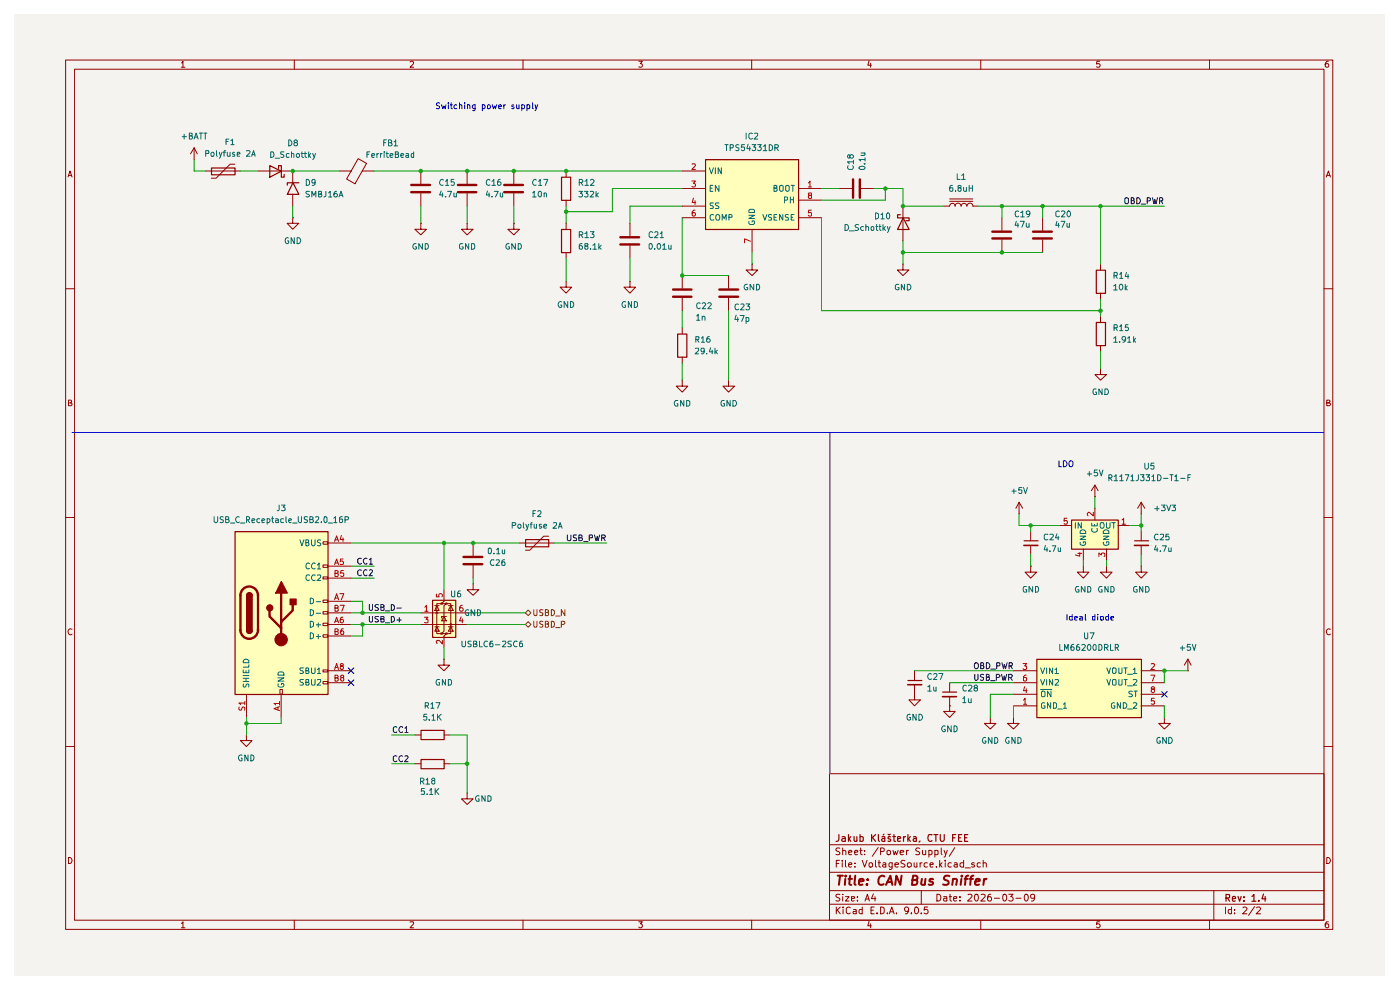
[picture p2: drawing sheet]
<svg xmlns="http://www.w3.org/2000/svg" width="297mm" height="210mm" viewBox="0 0 297 210" stroke-linecap="round" stroke-linejoin="round" font-family="sans-serif">
<path d="M2.9 3h290.8v203.9h-290.8z" fill="#f5f3ef"/>
<g fill="none" stroke="#910000" stroke-width=".21">
<path d="M13.9 12.7h268.8v184.4h-268.8zM15.8 14.7h265.1v180.5h-265.1zM38.5 13.3h.1l.2-.3v1.3M38.5 14.3h.7M62.4 12.7v2M87 13.2l.5-.2 .3 .2-.1 .4-.7 .7h.8M110.9 12.7v2M135.5 13h.8l-.5 .5 .4 .1v.6h-.7M159.5 12.7v2M184.4 12.9l-.3 .9h.8M184.7 13.4v.9M208.1 12.7v2"/>
<path d="M233.3 13h-.6l-.1 .6h.7v.6h-.7M256.6 12.7v2M281.8 13a.71 .71 0 0 0-.7 .5 .71 .71 0 0 0 .3 .8l.4-.1v-.6l-.4-.1-.3 .3M14.4 37.5l.5-1.2 .4 1.2M14.5 37.2h.7M281.4 37.5l.4-1.2 .4 1.2M281.5 37.2h.6M13.9 61.3h1.9M280.9 61.3h1.8M14.5 85.5h.4l.3-.3-.2-.3h-.5v1.2h.6l.2-.5-.4-.1M281.5 85.5h.4l.2-.3-.1-.3h-.5v1.2h.6l.1-.5-.3-.1M13.9 109.8h1.9"/>
<path d="M280.9 109.8h1.8M15.3 133.5a.59 .59 0 0 0-.9 .5 .59 .59 0 0 0 .8 .6l.1-.1M282.2 133.5a.59 .59 0 0 0-.8 .5 .59 .59 0 0 0 .7 .6l.1-.1M13.9 158.4h1.9M280.9 158.4h1.8M176 164.1h104.9v31.1h-104.9zM176 179.2h104.9M178.2 180l-.6-.1-.3 .2 .1 .4 .8 .4-.1 .3h-.8M178.8 179.9v1.4M182.6 179.9v1.2l.3 .2M186.3 179.8l-1.3 1.8M195.1 180l-.6-.1-.2 .2v.4l.8 .4-.1 .3h-.7"/>
<path d="M199.7 179.9v1.2l.1 .2M202.6 179.8l-1.2 1.8M14.5 181.9a.65 .65 0 0 1 .8 .6 .65 .65 0 0 1-.8 .7zM38.5 195.9l.3-.4v1.3M38.5 196.8h.7M62.4 195.2v1.9M87 195.6l.7-.1 .1 .3-.8 1h.8M110.9 195.2v1.9M135.5 195.5h.8l-.5 .5 .5 .2-.1 .5-.5 .1-.2-.2M159.5 195.2v1.9M176 191.8h104.9M176 188.9h104.9"/>
<path d="M176 185h104.9M177.4 192.4v1.4M177.4 183.2h.5M177.6 193l.7 .8M178.1 182.5h-.7v1.4M178.2 189.8h-.8l-.1 .3 .8 .4 .1 .4-.3 .2-.6-.1M178.3 192.4l-.9 .8M178.7 182.5v.2M178.7 183v.9M178.8 189.7v.1M178.8 180.5l.4-.1 .2 .1v.8M178.8 190.2v.9"/>
<path d="M178.9 192.4v.2M178.9 192.9v.9M179.4 190.2h.7l-.7 .9h.7M179.4 182.5v1.3l.1 .1M180 183.4l.7-.1-.2-.3-.5 .2v.6l.3 .1 .3-.1M180 180.8l.7-.1-.2-.3-.5 .1v.6l.3 .2 .3-.1M180.4 192.6l-.4-.2-.5 .3 .1 1 .4 .1 .4-.1M180.6 190.6l.7-.1-.1-.3h-.6v.8h.6M181.1 192.9h.5v.9M181.3 180.8l.7-.1-.2-.3h-.3l-.2 .1v.6l.2 .2 .4-.1M181.4 183.8v.1M181.4 183.1v.1"/>
<path d="M181.6 193.2l-.5 .1-.1 .2 .1 .3h.5M181.9 191v.1M181.9 190.2v.2M182.4 180.4h.5M182.9 192.9h-.5l-.2 .7a.45 .45 0 0 0 .7 .2M182.9 182.5l.5 1.4 .5-1.4M182.9 192.4v1.4M183.4 181.2v.1M183.4 180.5h.1M183.5 191.1l.5-1.4 .4 1.4M183.7 190.7h.7M184.4 195.4l-.3 1h.8"/>
<path d="M184.4 183.1h.6v.7h-.6zM184.7 196v.8M184.8 193.1h.5M185.3 189.6l-.4 1h.9M185.5 192.4h-.7v1.4h.7M185.6 190.2v.9M185.7 182.5v1.3l.3 .1M186 193.7v.1M186.3 183h.5M186.5 182.5v1.3l.3 .1M186.8 192.4h.3l.5 .3v.8l-.5 .3h-.3zM186.8 180.6l.7-.1 .1-.5-.3-.1h-.5v1.4"/>
<path d="M187.3 183.1h.6v.8M187.9 183.3l-.6 .1-.1 .2 .3 .3 .4-.1M188.3 193.7v.1M188.3 180.5h.5v.7h-.5zM188.7 193.8l.5-1.4 .5 1.4M188.8 193.4h.7M189.3 183v1.2l-.3 .2h-.3M189.3 183.1l-.5-.1-.2 .3 .1 .5h.6M189.4 180.4l.3 .9 .2-.7 .3 .7 .3-.9M189.9 183.4l.7-.1-.1-.2-.4-.1-.2 .2v.6h.6M190.2 193.7v.1M191 180.8l.7-.1-.1-.2-.4-.1-.2 .1v.6l.2 .2 .4-.1"/>
<path d="M192 182.6l-.6-.1-.3 .2 .1 .4 .8 .4-.1 .3h-.8M192.3 180.4v.9M192.6 183.1h.6v.7h-.6zM192.7 193l-.2 .3h-.4l-.2-.3v-.3l.2-.3h.4l.2 .3v.8l-.2 .3h-.4M192.7 180.4l-.4 .2M193.3 193.7v.1M193.9 183v.8l.2 .1 .4-.1M194.1 192.6l.2-.2a.75 .75 0 0 1 .6 .7 .75 .75 0 0 1-.6 .7l-.2-.1-.1-.4zM194.5 183v.9M195.2 183v.9M195.4 193.7v.1M195.4 188.9v2.9"/>
<path d="M195.6 183l-.4 .3M195.7 180.4v.7l.3 .2 .4-.1M196.4 180.4v.9M196.7 183.1l-.3-.1-.4 .3 .1 .5h.6M196.8 192.4h-.7l-.1 .7 .6-.2 .3 .3v.4l-.3 .2-.6-.1M197.1 180.5l.4-.1 .2 .2-.1 .6h-.5M197.1 180.4v1.4M197.3 183.4l.7-.1-.2-.3h-.3l-.2 .2v.6l.2 .1 .4-.1M198.3 180.5h.7v.7h-.7M198.3 180.4v1.4M198.7 183.8v.1M198.7 189.7a.73 .73 0 0 1 .9 .7 .73 .73 0 0 1-.9 .7z"/>
<path d="M199.3 182.5v1.4M199.4 183.4l.4 .5M199.8 183l-.5 .5M200.2 190.2h.6l.1 .9M200.3 180.4l.3 .9M200.5 182.5v.2M200.5 183v.9M200.9 190.5l-.7 .1v.4h.7M201 180.4l-.5 1.2-.2 .2M201.4 190.2h.5M201.5 189.7v1.3l.4 .1M201.8 183.1l-.4-.1-.3 .3 .1 .5h.6"/>
<path d="M202.3 190.6l.7-.1-.1-.3h-.5l-.1 .2v.6l.2 .1 .4-.1M202.5 183.1l.4-.1 .2 .2v.7M203.1 183.3l-.6 .1-.1 .2 .2 .3 .5-.1M203.7 191v.1M203.7 190.2v.2M204.4 183.1l-.4-.1-.3 .3v.5h.7M204.4 182.5v1.4M204.8 184.1h1.1M205.4 189.8l.5-.1 .3 .4-.9 1h.9M206.7 183.1l-.4-.1-.2 .2 .1 .2 .5 .1v.3h-.6M206.9 189.8h.5a1.01 1.01 0 0 1-.2 1.3 .87 .87 0 0 1-.3-1.3zM208 183.1l-.4-.1-.3 .3 .1 .5h.6"/>
<path d="M208.1 195.2v1.9M208.1 189.8h.8l.1 .3-.9 1h.9M208.6 183.1l.4-.1 .2 .2v.7M208.6 182.5v1.4M210.2 189.7a.57 .57 0 0 0-.7 .6v.6l.3 .2h.3l.2-.2v-.4l-.2-.3h-.3l-.3 .3M210.9 190.5h1.1M212.8 189.8l.3-.1a.73 .73 0 0 1 .5 .7 .73 .73 0 0 1-.5 .7l-.3-.1-.1-.5zM214 189.7h.9l-.5 .5 .4 .2 .1 .5-.2 .2-.7-.1M215.5 190.5h1.1M217.5 189.8l.1-.1a.73 .73 0 0 1 .6 .7 .73 .73 0 0 1-.6 .7l-.3-.6zM219.5 190.3l-.2 .2h-.5l-.2-.2 .1-.5 .5-.1 .3 .2-.2 1.1-.5 .1M233.3 195.5h-.6l-.1 .6 .2-.1h.3l.3 .2v.3l-.3 .3h-.3l-.2-.2"/>
<path d="M256.6 195.2v1.9M257.5 188.9v6.3M260 192.4v1.4M261.2 192.9h-.5l-.1 .3v.4l.2 .2h.4M261.2 192.4v1.4M261.9 193.7v.1M261.9 192.9v.2M263.7 192.6l.2-.2h.3l.3 .4-.9 1h.9M266.1 192.3l-1.2 1.9M266.6 192.6l.6-.2 .2 .4-.9 1h.9M281.5 181.9a.65 .65 0 0 1 .7 .6 .65 .65 0 0 1-.7 .7zM281.8 195.5h-.4l-.3 .5v.5l.3 .3 .4-.1v-.7h-.4l-.3 .2"/>
</g>
<g fill="none" stroke="#910000" stroke-width=".25">
<path d="M178 177v1l-.2 .4-.4 .1M178.6 177.5h.6l.1 1M179.3 177.8l-.5 .1-.2 .2 .2 .4 .5-.1M180 177v1.5M180.1 177.9l.4 .6M180.5 177.5l-.5 .5M181.2 177.5l.1 .9 .3 .1 .2-.2M181.8 177.5v1M182.5 177.5h.4l.2 .1v.7l-.2 .2-.4-.1M182.5 177v1.5M184.9 177v1.5M185.1 177.6l.7 .9"/>
<path d="M185.8 177l-.9 .8M186.3 177v1.2l.3 .3M187.1 177.5h.6v1M187.5 176.9l-.1 .2M187.7 177.8l-.4 .1-.3 .2 .3 .4 .4-.1M188.4 176.9l.2 .2 .3-.2M188.9 177.5h-.4l-.1 .2 .1 .3 .5 .1-.1 .3h-.5M189.4 177.5h.6M189.6 177v1.4l.4 .1M190.4 178l.7-.2-.1-.3h-.6v.9h.6M191.7 177.5v1M192.1 177.5l-.4 .3"/>
<path d="M192.6 177v1.5M192.7 177.9l.4 .6M193.1 177.5l-.5 .5M193.8 177.5h.5l.1 1M194.4 177.8l-.5 .1-.2 .2 .2 .4 .5-.1M195.2 178.4l-.2 .2M197.7 177.1l-.6-.1a.75 .75 0 0 0-.3 1 .75 .75 0 0 0 .9 .4v-.1M198.1 177h.9M198.5 177v1.5M199.5 177v1.1l.2 .4 .4-.1 .2-.3v-1.1M202.1 177.7h.5M202.8 177h-.7v1.5"/>
<path d="M203.4 177.7h.4M204 177h-.6v1.5h.6M204.6 177.7h.5M205.3 177h-.7v1.5h.7M260.1 190.5l.7-.1 .1-.6-.8-.1v1.5M260.4 190.5l.5 .7M261.4 190.7l.7-.1-.1-.4h-.5l-.1 .7 .2 .3 .4-.1M262.6 190.2l.4 1 .3-1M263.9 191v.2M263.9 190.2v.2M265.6 190.2l.4-.5v1.5M265.6 191.2h.8"/>
<path d="M267 191v.2M268 189.6l-.3 1.1h.9M268.4 190.2v1"/>
</g>
<g fill="none" stroke="#910000" stroke-width=".42">
<path d="M177.7 185.8h1.1M178.2 185.8l-.2 1.9M179.3 186.4l-.1 1.3M179.4 185.8v.1M180 186.4h.8M180.3 185.8l-.1 1.6 .4 .3M181.4 185.8l-.1 1.6 .2 .3M182.2 187l1-.1-.1-.4a.6 .6 0 0 0-.8 .2v.9h.7M184 187.5l-.1 .2-.1-.1 .2-.1-.1 .2M184.1 186.5v.2M187.6 185.9l-.1-.1a.85 .85 0 0 0-1.2 .8v.6a.66 .66 0 0 0 1.1 .3M188 187.7l.9-1.9 .4 1.9"/>
<path d="M188.2 187.1h.9M191.3 185.8l-.3 1.9-.8-1.9-.3 1.9M193.5 186.7l.9-.1 .2-.3v-.4l-.3-.1h-.6l-.2 1.9h.6l.4-.2 .1-.5-.4-.3M195.6 186.4l-.2 1a.49 .49 0 0 0 .9 .1M196.3 186.4l-.1 1.3M197.9 186.5h-.6l-.1 .4a.6 .6 0 0 1 .7 .5l-.3 .3-.6-.1M201.4 185.8h-.9l-.3 .5 .2 .3 .8 .3v.5a.86 .86 0 0 1-1.1 .2M202.2 186.6l.2-.2 .5 .1v1.2M202.2 186.4l-.2 1.3M204 186.4l-.2 1.3M204 185.8v.1M204.6 186.4h.7"/>
<path d="M205.4 185.8l-.5 .2-.2 1.7M205.7 186.4h.7M206.5 185.8l-.5 .2-.2 1.7M206.9 187l1-.1v-.4h-.8l-.3 .9 .3 .3 .6-.1M208.8 186.4l-.2 1.3M209.3 186.4l-.6 .4"/>
</g>
<g fill="#ffb">
<path d="M227.3 110.3h9.9v6.2h-9.9z"/>
<path d="M219.9 139.8h22.2v12.4h-22.2z"/>
<path d="M149.6 33.8h19.8v14.8h-19.8z"/>
<path d="M49.8 112.7h19.7v34.6h-19.7z"/>
<path d="M91.7 127.3h4.9v7.9h-4.9z"/>
</g>
<g fill="none" stroke="#910000" stroke-width=".21">
<path d="M41.2 33.8h.1M41.2 31.4l-.8 1.2M41.2 31.4l.7 1.2M41.2 31.4v2.4M43.6 36.3h7.4M49.8 34.8h-1l-3 3h-1M54.7 36.3h7.4v2.4M72 36.3h2.5M74.5 36.3h.1M76 33.6l1.8 1.1-2.5 4.3-1.8-1zM76.8 36.3h2.6M89.3 36.3v2.7"/>
<path d="M99.1 36.3v2.7M109 36.3v2.7M120.1 36.3v1.2M144.7 36.3h4.9M144.7 40h4.9M169.4 40h4.9M178 40h2.7M182.7 40h2.7M62.1 46.2v1.2h-1.2l1.2 1.2 1.3-1.2h-1.3M62.1 46.2h.1M62.1 41.2v2.5M89.3 47.4v1.2h1.2l-1.2 1.2-1.3-1.2h1.3"/>
<path d="M89.3 47.4h.1M89.3 41v2.7M99.1 47.4v1.2h1.3l-1.3 1.2-1.2-1.2h1.2M99.1 47.4h.1M99.1 41v2.7M109 47.4v1.2h1.2l-1.2 1.2-1.3-1.2h1.3M109 47.4h.1M109 41v2.7M120.1 59.7v1.2h1.2l-1.2 1.3-1.3-1.3h1.3M120.1 59.7h.1M120.1 42.5v1.2M120.1 47.4v1.2"/>
<path d="M120.1 53.5v1.3M133.6 59.7v1.2h1.2l-1.2 1.3-1.2-1.3h1.2M133.6 59.7h.1M133.6 47.4v2.7M133.6 52.1v2.7M144.7 43.7h4.9M144.7 46.2h4.9M144.7 58.5v2.7M154.6 58.5v2.7M159.5 56v1.3h1.2l-1.2 1.2-1.2-1.2h1.2M159.5 56h.1M159.5 48.6v4.9"/>
<path d="M169.4 46.2h4.9M169.4 42.5h4.9M191.6 56v1.3h1.2l-1.2 1.2-1.2-1.2h1.2M191.6 56h.1M191.6 43.7v7.4M144.7 63.2v2.7M144.7 69.5v1.3M144.7 75.7v1.3M154.6 63.2v2.7M144.7 80.6v1.3h1.2l-1.2 1.3-1.2-1.3h1.2M144.7 80.6h.1M154.6 80.6v1.3h1.2l-1.2 1.3-1.2-1.3h1.2"/>
<path d="M154.6 80.6h.1M68.5 114.9h1v.5h-1zM68.5 119.8h1v.5h-1zM216.2 109h.1M216.2 106.5l-.7 1.3M216.2 106.5l.8 1.3M216.2 106.5v2.5M218.6 112.7v2M218.6 115.7v1.9M224.8 111.5h2.5M229.8 116.5v2.4M232.3 105.4h.1"/>
<path d="M232.3 102.9v2.5M232.3 107.8v2.5M232.3 102.9l-.8 1.2M232.3 102.9l.7 1.2M234.7 116.5v2.4M237.2 111.5h2.4M242.1 109h.1M242.1 106.5v2.5M242.1 112.7v2M242.1 115.7v1.9M242.1 106.5l-.8 1.3M242.1 106.5l.8 1.3"/>
<path d="M68.5 122.4h1v.4h-1zM68.5 127.3h1v.5h-1zM68.5 129.7h1v.6h-1zM68.5 132.2h1v.5h-1zM68.5 134.7h1v.5h-1zM218.6 120.1v1.3h1.3l-1.3 1.2-1.1-1.2h1.1M218.6 120.1h.1M229.8 120.1v1.3h1.2l-1.2 1.2-1.2-1.2h1.2M229.8 120.1h.1M234.7 120.1v1.3h1.2l-1.2 1.2-1.2-1.2h1.2M234.7 120.1h.1M242.1 120.1v1.3h1.3l-1.3 1.2-1.2-1.2h1.2"/>
<path d="M242.1 120.1h.1M252 139.8l-.8 1.3M252 139.8l.7 1.3M252 139.8v2.5M52.3 155.9v1.2h1.2l-1.2 1.3-1.3-1.3h1.3M52.3 155.9h.1M59.4 146.3h.5v1h-.5zM68.5 142.1h1v.4h-1zM68.5 144.6h1v.5h-1zM194 147.3v1.2h1.3l-1.3 1.2-1.2-1.2h1.2M194 147.3h.1M194 142.3v2"/>
<path d="M194 145.2v2.1M201.5 149.7v1.2h1.1l-1.1 1.3-1.3-1.3h1.3M201.5 149.7h.1M201.5 144.8v2M201.5 147.8v1.9M210.1 152.2v1.3h1.2l-1.2 1.1-1.3-1.1h1.3M210.1 152.2h.1M215 152.2v1.3h1.2l-1.2 1.1-1.3-1.1h1.3M215 152.2h.1M215 142.3h4.9M215 144.8h4.9M215 147.3h4.9"/>
<path d="M215 149.7h4.9M242.1 142.3h4.9M242.1 144.8h4.9M242.1 147.3h4.9M242.1 149.7h4.9M247 152.2v1.3h1.3l-1.3 1.1-1.2-1.1h1.2M247 152.2h.1M252 142.3h.1"/>
</g>
<g fill="none" stroke="#910000" stroke-width=".25">
<path d="M44.9 35.6h5v1.5h-5zM57.2 35.1l2.5 1.2-2.5 1.3zM59.1 35.7v-.6h.6v2.5h.6v-.6M62.1 38.8l1.3 2.4h-2.4zM63.4 38.8h-2.4v.5M119.1 37.6h2v4.9h-2zM149.7 33.9h19.7v14.8h-19.7zM119.1 48.7h2v4.9h-2zM191 45.5h-.6v.7h2.5v.6h-.7M191.6 46.2l1.3 2.5h-2.5zM143.8 70.9h1.9v4.9h-1.9zM49.9 112.8h19.7v34.5h-19.7z"/>
<path d="M217.2 114.7h3M227.3 110.3h9.9v6.2h-9.9zM240.7 114.7h3M220 139.9h22.1v12.3h-22.1zM192.6 144.4h3M200 146.8h2.9"/>
</g>
<g fill="none" stroke="#b90000" stroke-width=".21">
<path d="M146.8 38.4h.7l-.4 .5 .3 .1v.6h-.6M146.8 34.8l.6-.1 .1 .4-.7 .8h.7M171.5 38.8l.3-.4v1.3M171.5 39.7h.7M147.1 42l-.3 1h.8M147.4 44.6h-.2l-.4 .3v.8l.3 .1h.3l.1-.5a.35 .35 0 0 0-.3-.2 .35 .35 0 0 0-.4 .2M147.4 42.5v.9M159.2 51.2l-1.3-.5v.8M171.7 41.4l-.2-.2 .1-.3 .6 .1a.47 .47 0 0 1-.6 .5 .36 .36 0 0 0 .1 .6l.5-.1v-.5l-.2-.1M172.2 44.6h-.6l-.1 .6h.7v.5l-.2 .1h-.3l-.2-.1M226.4 109.9h-.6v.6l.6-.1v.7l-.5 .1-.1-.2M228.6 117.4h.9"/>
<path d="M229.1 117.2v.8l-1-.3M231.9 108.7v.7l-.9-.7-.3 .2 .1 .5M233.1 118.1v-.8l.5 .4 .3-.4 .4 .1 .1 .5-.2 .2M238 110.3l.4-.4v1.3M238 111.2h.8M217 140.8h.8l-.4 .5h.3l.1 .1-.1 .5-.5 .1-.2-.1M217.1 148.5l.4-.4v1.3M217.1 149.4h.7M217.4 145.7l-.3 .8h.8M217.7 143.2h-.2l-.4 .3v.8l.3 .2 .3-.1v-.7h-.5l-.1 .2M217.7 146.1v.8M244.1 143.2h.9l-.5 1.3"/>
<path d="M244.2 140.8h.7v.5l-.8 .7h.8M244.5 146.2l-.3-.3 .3-.2h.2l.2 .4-.4 .1-.3 .2v.3l.3 .2 .4-.1v-.5l-.2-.1M244.9 148.1h-.6l-.1 .6h.7v.6h-.7"/>
</g>
<g fill="none" stroke="#006665" stroke-width=".21">
<path d="M150.5 35.6l.4 1.3 .4-1.3M150.7 39.9h.4M151.3 39.3h-.6v1.3h.6M151.8 35.6v1.3M152.5 39.3v1.3l-.7-1.3v1.3M153 35.6v1.3l-.6-1.3v1.3M164.2 39.9l.6-.1v-.4l-.6-.1v1.3h.4l.3-.4-.4-.3M165.4 39.5l.2-.2 .6 .2v.8l-.3 .3h-.3l-.2-.3zM166.7 39.5l.2-.2 .5 .2v.8l-.2 .3h-.3l-.2-.3zM167.8 39.3h.7M168.2 39.3v1.3M151.3 43l-.6 .1v.4l.6 .4v.3h-.6"/>
<path d="M151.4 45.6h-.1a.45 .45 0 0 0-.6 .2v.6l.1 .3 .6-.1M152 45.6h.5a.87 .87 0 0 1 0 1.1h-.5a.87 .87 0 0 1 0-1.1zM152.5 43h-.6l-.1 .2 .2 .4h.3l.2 .3-.1 .3h-.6M153.2 46.7v-1.2l.4 .8 .4-.8v1.2M154.6 46.1h.6v-.5l-.6-.1v1.2M158.9 46.9v.5l.2 .2h.7l.3-.2-.1-.5h-.5v.2M158.9 45.7h1.2l-1.2 .6h1.2M158.9 44.6l.2-.2h.7l.3 .2v.5h-1.2zM161.8 45.5l.5 1.2 .4-1.2M163.7 45.6h-.7l.1 .4a.47 .47 0 0 1 .5 .2 .47 .47 0 0 1 0 .5h-.6M164.2 46.1h.4M164.8 45.5h-.6v1.2h.6"/>
<path d="M166.1 45.5v1.2l-.7-1.2v1.2M166.4 42.5h.5l.2-.2v-.4l-.2-.1h-.5v1.2M167.3 45.6l-.5-.1-.2 .3 .1 .2 .6 .3v.3l-.7 .1M167.7 41.8v1.2M167.7 42.4h.7M167.8 46.1h.4M168.4 41.8v1.2M168.4 45.5h-.6v1.2h.6M228.1 110.9v1.2M229.1 115v.4a.61 .61 0 0 0 .8 .3 .61 .61 0 0 0 .3-.8h-.4v.3M229.1 113.7h1.2l-1.2 .7h1.2M229.1 112.6a.66 .66 0 0 1 .8-.2 .66 .66 0 0 1 .4 .8h-1.2z"/>
<path d="M229.4 110.9v1.2l-.7-1.2v1.2M231.6 110.9v.6h1.2v-.6M231.7 112.1l-.1 .5 .5 .3 .7-.3-.1-.5M232.2 111.2v.3M234.1 113.7h1.1l-1.1 .7h1.1M234.1 115v.1a.66 .66 0 0 0 .4 .6 .66 .66 0 0 0 .7-.3v-.5h-.5v.3M234.1 112.6a.72 .72 0 0 1 1.1 0v.6h-1.1zM234.7 110.9v.9l.3 .3h.2l.3-.3v-.9M235.8 110.9h.8M236.3 110.9v1.2M220.8 141.7l.4 1.2 .4-1.2M220.8 144.1l.4 1.2 .4-1.2"/>
<path d="M220.8 146.3h2.3M220.9 146.8l.3-.2 .5 .2v.8l-.2 .2h-.4l-.2-.2zM221.6 149.1a.45 .45 0 0 0-.7 .2v.7l.2 .2h.6v-.5h-.3M222 141.7v1.2M222 144.1v1.2M222.9 149v1.2l-.7-1.2v1.2M223 146.6v1.2l-.8-1.2v1.2M223.3 141.7v1.2l-.7-1.2v1.2M223.3 144.1v1.2l-.7-1.2v1.2M223.5 149h.3l.3 .3v.7l-.1 .2h-.5zM223.8 142l.3-.3v1.2M223.8 144.2l.6-.1 .2 .2-.1 .3-.7 .7h.8"/>
<path d="M223.8 142.9h.8M224.4 150.4h.9M225.6 149.4l.3-.4v1.2M225.6 150.2h.7M234.8 141.7l.4 1.2 .4-1.2M234.8 144.1l.4 1.2 .4-1.2M236 141.9l.2-.2h.4l.2 .2v.8l-.3 .2-.5-.2zM236 144.3l.2-.2h.4l.2 .2v.9l-.2 .1h-.4l-.2-.1zM236.4 149.1l-.1-.1a.66 .66 0 0 0-.5 .5 .66 .66 0 0 0 .2 .7h.5v-.5h-.2M237.4 141.7v1.1l.1 .1h.3l.2-.3v-.9M237.4 144.1v1.2h.5l.1-1.2M237.7 149v1.2l-.7-1.2v1.2"/>
<path d="M238.3 149a.66 .66 0 0 1 .7 .4 .66 .66 0 0 1-.2 .8h-.5zM238.5 141.7h.6M238.5 144.1h.6M238.8 141.7v1.2M238.8 144.1v1.2M239.2 150.4h1M239.2 143h1M239.2 145.5h1M240.2 146.7h-.6l-.1 .2 .2 .3h.3l.2 .4-.1 .2h-.6M240.4 142l.3-.3v1.2M240.4 144.2l.6-.1 .2 .2-.1 .3-.7 .7h.8M240.4 149.1l.5-.1 .3 .3-.8 .9h.8"/>
<path d="M240.4 142.9h.8M240.6 146.6h.7M240.9 146.6v1.2"/>
<circle cx="233.8" cy="111.4" r=".57"/>
</g>
<path d="M217.2 115.7h3M240.7 115.7h2.9M192.6 145.2h2.9M199.9 147.8h3" fill="none" stroke="#910000" stroke-width=".34"/>
<g fill="none" stroke="#0f0f0f" stroke-width=".21">
<path d="M206.8 143v1.1l.2 .2h.2l.3-.2v-1.1M207 140.6l.3 .1a.74 .74 0 0 1 .2 1l-.5 .2a.86 .86 0 0 1 0-1.3zM208.1 141.2l.6-.1v-.4l-.6-.1v1.3l.6-.1v-.4l-.2-.2M208.7 143.1l-.5-.1-.2 .3 .1 .2 .6 .3v.3l-.2 .2-.5-.1M209.2 143.6l.6-.1v-.3l-.6-.2v1.3h.5l.2-.4-.3-.3M209.2 140.6a.65 .65 0 0 1 .8 .6 .65 .65 0 0 1-.8 .7zM210.2 144.4h.9M210.2 141.9h1M211.4 143.7h.5l.2-.4-.2-.3h-.5v1.3M211.4 141.3h.6l.1-.2v-.4l-.7-.1v1.3M212.5 143l.3 1.3 .3-.9 .1 .9 .4-1.3M212.5 140.6l.4 1.3 .2-1 .2 1 .4-1.3"/>
<path d="M214 143.7h.5l.3-.4-.3-.3h-.5v1.3M214.1 141.3h.5l.2-.2v-.4l-.7-.1v1.3M214.3 143.7l.5 .6M214.4 141.3l.4 .6"/>
</g>
<g fill="none" stroke="#910000" stroke-width=".51">
<path d="M87.2 39.2h4M97.1 39.2h3.9M107 39.2h3.9M181 38.1v3.8M182.4 38.1v3.8M87.2 40.8h4M97.1 40.8h3.9M107 40.8h3.9M131.6 50.3h4M131.6 51.9h4M142.8 61.4h3.9M142.8 62.9h3.9"/>
<path d="M152.6 61.4h4M152.6 62.9h4M51 126.3v7.4"/>
</g>
<path d="M52.3 126.3h1.2v7.4h-1.2z" fill="#910000"/>
<path d="M52.3 126.3h1.2v7.5h-1.2zM52.3 126.3a.59 .59 0 0 1 .6-.6 .59 .59 0 0 1 .6 .6" fill="none" stroke="#910000" stroke-width=".25"/>
<path d="M52.5 125.9a.59 .59 0 0 1 .6-.1 .59 .59 0 0 1 .4 .5h-1.2z" fill="#910000"/>
<path d="M52.3 126.3a.59 .59 0 0 1 .6-.6 .59 .59 0 0 1 .6 .6M52.3 133.8a.59 .59 0 0 0 .6 .6 .59 .59 0 0 0 .6-.6" fill="none" stroke="#910000" stroke-width=".25"/>
<path d="M51 133.6a1.86 1.86 0 0 0 1.9 1.9 1.86 1.86 0 0 0 1.8-1.9M51 126.3a1.86 1.86 0 0 1 1.9-1.9 1.86 1.86 0 0 1 1.8 1.9" fill="none" stroke="#910000" stroke-width=".51"/>
<path d="M52.3 133.8h1.2a.59 .59 0 0 1-.6 .6 .59 .59 0 0 1-.6-.6z" fill="#910000"/>
<path d="M52.3 133.8a.59 .59 0 0 0 .6 .6 .59 .59 0 0 0 .6-.6" fill="none" stroke="#910000" stroke-width=".25"/>
<path d="M54.7 126.3v7.4" fill="none" stroke="#910000" stroke-width=".51"/>
<circle cx="57.2" cy="128.9" r=".64" fill="#910000"/>
<circle cx="57.2" cy="128.9" r=".64" fill="none" stroke="#910000" stroke-width=".25"/>
<path d="M59.7 123.4l1.3 2.4h-2.5z" fill="#910000"/>
<path d="M59.7 123.4l1.3 2.4h-2.5z" fill="none" stroke="#910000" stroke-width=".25"/>
<path d="M57.2 129.5v1.3l2.4 2.4M59.6 125.8v9.9M62.1 128.2v1.3l-2.5 2.4" fill="none" stroke="#910000" stroke-width=".51"/>
<circle cx="59.6" cy="135.7" r="1.31" fill="#910000"/>
<circle cx="59.6" cy="135.7" r="1.31" fill="none" stroke="#910000" stroke-width=".21"/>
<path d="M61.5 127h1.3v1.2h-1.3z" fill="#910000"/>
<path d="M232.6 57.3h1.9v4.9h-1.9zM232.6 68.4h1.9v4.9h-1.9zM111.5 114.5h4.9v1.5h-4.9zM61.5 127.1h1.3v1.2h-1.3zM91.8 127.3h4.9v7.9h-4.9zM89.3 154.9h4.9v2h-4.9zM89.3 161.1h4.9v2h-4.9z" fill="none" stroke="#910000" stroke-width=".25"/>
<g fill="none" stroke="#910000" stroke-width=".21">
<path d="M201.5 42.7h4.9M201.5 42.2h4.9M202.6 43.7a.64 .64 0 0 1 .6-.6 .64 .64 0 0 1 .7 .6M202.6 43.7a.59 .59 0 0 0-.5-.6 .59 .59 0 0 0-.6 .6h-1.3M203.9 43.7a.59 .59 0 0 1 .6-.6 .59 .59 0 0 1 .6 .6M205.1 43.7a.64 .64 0 0 1 .7-.6 .64 .64 0 0 1 .6 .6M206.4 43.7h1.2M212.5 46.2v2.7M212.5 50.8v2.7M221.2 46.2v2.7M221.2 50.8v2.7M233.5 56v1.3"/>
<path d="M233.5 78.2v1.3h1.2l-1.2 1.1-1.2-1.1h1.2M233.5 78.2h.1M233.5 62.2v1.3M233.5 67.1v1.3M233.5 73.3v1.2M69.5 115.2h5M100.4 115.2v2.7M100.4 119.8v2.8M110.2 115.2h7.4M116.4 113.7h-1l-3 3h-.9M69.5 120.1h5M69.5 122.6h5"/>
<path d="M69.5 127.5h5M69.5 130h5M69.5 132.5h5M69.5 134.9h5M89.3 130h9.8M89.3 132.5h9.8M92.2 133h1M92.2 128.5h1M92.7 128.5l.5 1h-1zM92.7 133l.5 .9h-1zM93.7 128.1h-1v6.3h1M94.2 139.8v1.3h1.2l-1.2 1.2-1.3-1.2h1.3"/>
<path d="M94.2 139.8h.1M94.2 125.1v2.4l-.5 .6h1l-.5 .4v5.4l-.5 .5h1l-.5 .5v2.5M94.2 130.8l.5 .9h-1zM94.7 130.8h-1v.3M94.7 128.1h.9v6.3h-.9M95.1 133h1M95.1 128.5h1M95.6 128.5l.5 1h-1zM95.6 133l.5 .9h-1zM100.4 123.8v1.3h1.2l-1.2 1.2-1.3-1.2h1.3M100.4 123.8h.1M52.3 147.3v4.9"/>
<path d="M59.6 147.3v4.9M69.5 142.3h5M69.5 144.8h5M88 155.9h1.3M94.2 155.9h1.2M88 162h1.3M94.2 162h1.2M99.1 168.2v1.3h1.3l-1.3 1.1-1.2-1.1h1.2M99.1 168.2h.1"/>
</g>
<g fill="none" stroke="#b90000" stroke-width=".21">
<path d="M71 114.8l.4-1.1 .4 1.1M71 119.8l.4-1.2 .4 1.2M71.1 114.5h.6M71.1 119.4h.6M72.4 113.6l-.2 .8h.7M72.8 118.6h-.5l-.1 .6 .1-.2 .5 .1v.7l-.6-.1M72.8 114.1v.7M71 127.2l.4-1.3 .4 1.3M71 132.1l.4-1.2 .4 1.2M71.1 121.6l.6-.1v-.4l-.6-.1v1.3h.5l.1-.2v-.4l-.2-.1M71.1 129h.5l.1-.4-.2-.2h-.4v1.3h.5l.1-.1v-.4l-.2-.2M71.1 134h.4l.2-.3-.1-.3h-.5v1.2h.6v-.5l-.2-.1"/>
<path d="M71.1 126.9h.6M71.1 131.8h.6M72.1 125.9h.8l-.5 1.3M72.2 128.4h.8l-.5 1.3M72.8 130.9l-.5 .1-.1 .9a.35 .35 0 0 0 .3 .2 .35 .35 0 0 0 .3-.2v-.3a.35 .35 0 0 0-.3-.3 .35 .35 0 0 0-.3 .3M72.8 121h-.5v.6l.5-.1v.7l-.4 .1-.1-.2M72.8 133.4h-.3l-.2 .5v.7h.5a.43 .43 0 0 0 .1-.6 .43 .43 0 0 0-.6-.1v.2M90 130.9h.8l-.4 .5h.4v.6h-.8M90.1 128.8l.4-.4v1.3M90.1 129.7h.7M92.6 126v.6h.6l-.1-.4 .2-.3 .5 .1v.6M93.8 135.8v.8l-.6-.8h-.5l-.1 .2v.3l.1 .2"/>
<path d="M97.8 130.8l-.3 .9h.7M98.1 128.4a.72 .72 0 0 0-.6 .5 .72 .72 0 0 0 .2 .8l.5-.1a.42 .42 0 0 0-.1-.6 .42 .42 0 0 0-.5 0l-.1 .2M98.1 131.3v.8M50.8 150l-.1 .4 .2 .3 .4-.1 .1-.6h.4l.1 .2v.5M51.9 149.1h-1.2l.3 .4M51.9 148.8v.7M59 150v.6M59.3 149.9l-1.2 .4 1.2 .4M59.3 149.2h-1.2l.4 .4M59.3 148.8v.8M71 142l.4-1.2 .4 1.2M71.1 143.8h.4l.2-.3-.2-.3h-.4v1.3h.5l.1-.2v-.4l-.2-.1"/>
<path d="M71.1 141.6h.6M72.4 141.3h-.1l-.1-.3a.35 .35 0 0 1 .3-.3 .35 .35 0 0 1 .3 .3v.3h-.4l-.2 .2v.3l.2 .2 .4-.2v-.3l-.2-.2M72.5 143.7h-.2a.31 .31 0 0 1 .1-.4 .31 .31 0 0 1 .4 .1v.3h-.3l-.2 .3v.4l.2 .1 .4-.3-.1-.4-.1-.1"/>
</g>
<g fill="none" stroke="#006665" stroke-width=".21">
<path d="M63.6 114.5l.4 1.3 .5-1.3M64.9 115.1l.6-.1v-.3l-.2-.2h-.4v1.3l.6-.1 .1-.3-.3-.3M65.7 119.6l-.1-.1a.61 .61 0 0 0-.7 .3 .61 .61 0 0 0 .1 .7l.3 .2 .4-.1M66.1 114.5v1l.2 .3h.3l.2-.3v-1M66.8 119.6v-.1a.58 .58 0 0 0-.7 .6 .58 .58 0 0 0 .7 .5M67.3 119.8l.4-.4v1.3M68 114.6l-.4-.1-.3 .3 .1 .2 .6 .3v.3l-.1 .2-.6-.1M65.7 122h-.6a.61 .61 0 0 0-.2 .7 .61 .61 0 0 0 .8 .4M65.8 126.9l.7 .2v.7l-.3 .3h-.4zM65.8 129.3l.7 .3v.7l-.4 .3h-.3zM65.8 131.8l.6 .1 .1 .2v.6l-.4 .3h-.3zM65.8 134.2h.3l.4 .4v.6l-.4 .3h-.3z"/>
<path d="M66.8 122h-.5a.61 .61 0 0 0-.2 .7 .61 .61 0 0 0 .7 .4M67.1 127.6h.9M67.1 130.1h.9M67.1 132.5h.9M67.1 135h.9M67.3 122h.6l.1 .5-.7 .6h.7M67.3 120.7h.7M67.5 132.1v.9M67.5 134.6v.9M51.6 142.1v.6h1.2v-.6M51.6 144.6h1.2M51.6 143.9h1.2"/>
<path d="M51.6 143.3h1.2M51.7 145.1v.6h.3l.4-.6 .4 .1v.5M51.7 140.1a.72 .72 0 0 1 1.1 0v.5h-1.2zM52.2 142.3v.4M52.2 143.9v.7M52.8 141v.5h-1.2M59 143.8h1.2l-1.2 .7h1.2M59 145.1v.3l.3 .3h.6l.2-.1 .1-.4-.1-.2h-.4v.2M59 142.7l.3-.2h.6l.2 .2 .1 .5h-1.2zM64.4 141.7h-.6l-.2 .2 .3 .4h.2l.3 .2-.1 .3h-.7M64.4 144.1h-.6l-.2 .2 .3 .4h.2l.3 .3-.2 .3h-.6M64.9 142.3h.4l.2-.2-.1-.4h-.5v1.2l.6-.1 .1-.4-.3-.1"/>
<path d="M64.9 144.7h.4l.2-.1-.1-.5h-.5v1.2h.6l.1-.4-.3-.2M66.1 141.7v.9l.2 .3h.3l.2-.3v-.9M66.1 144.1v1l.1 .2h.5l.1-.2v-1M67.3 142l.4-.3v1.2M67.3 144.2l.6-.1 .1 .5-.7 .7h.7M67.3 142.9h.7"/>
</g>
<g fill="none" stroke="#0f0f0f" stroke-width=".21">
<path d="M238.6 42.1l.3-.2 .5 .2v.9l-.3 .2-.5-.2zM240 42.5h.6v-.4l-.2-.2h-.4v1.3l.6-.1 .1-.3-.3-.3M241.2 41.9a.65 .65 0 0 1 .7 .7 .65 .65 0 0 1-.7 .6zM242.1 43.3h.9M243.4 42.6l.6-.1v-.4l-.6-.2v1.3M244.5 41.9l.3 1.3 .2-.9 .2 .9 .4-1.3M246 42.6h.5l.2-.1v-.4l-.2-.2h-.5v1.3M246.3 42.6l.4 .6M76.7 118.5l-.4-.1-.4 .3v.6l.4 .4 .4-.2M77.8 118.5a.58 .58 0 0 0-.7 .5 .58 .58 0 0 0 .7 .6v-.1M78.4 118.7l.3-.3v1.3M78.4 119.7h.6"/>
<path d="M76.7 120.9h-.4l-.4 .3 .1 .8 .3 .1 .4-.1M77.8 120.9h-.1a.64 .64 0 0 0-.6 .6 .64 .64 0 0 0 .6 .6l.1-.1M78.4 128.2v1a.35 .35 0 0 0 .3 .3 .35 .35 0 0 0 .3-.3v-1M78.4 130.8v.9a.35 .35 0 0 0 .3 .3 .35 .35 0 0 0 .3-.3v-.9M78.4 120.9h.4l.2 .3-.7 .9h.7M80.3 128.3l-.5-.1-.3 .3 .2 .3 .5 .2v.4h-.7M80.3 130.8h-.6l-.2 .1 .2 .4 .6 .3-.1 .3h-.7M80.8 128.8h.5l.2-.3-.3-.3h-.4v1.3h.5l.2-.1v-.4l-.3-.2M80.8 131.3h.5l.2-.4-.2-.1h-.5v1.1h.5h.2v-.5l-.3-.1M81.7 129.6h1M81.7 132.1h1M83 128.2a.64 .64 0 0 1 .7 .7 .64 .64 0 0 1-.7 .6z"/>
<path d="M83 130.8h.4a.66 .66 0 0 1 .3 .7 .66 .66 0 0 1-.7 .4zM84.2 129h.9M84.2 131.5h.9M84.7 131v.9M84.2 154.3l-.3-.2-.5 .4 .1 .7 .4 .2 .3-.2M85.4 154.3l-.2-.2a.64 .64 0 0 0-.6 .7 .64 .64 0 0 0 .6 .6l.2-.2M85.9 154.5l.3-.4v1.3M85.9 155.4h.7M84.2 160.4h-.1a.46 .46 0 0 0-.7 .2l.1 .8 .4 .2 .3-.2M85.4 160.4a.58 .58 0 0 0-.8 .5 .58 .58 0 0 0 .8 .6v-.1M85.9 160.4l.4-.1 .3 .3-.8 1h.8"/>
</g>
<path d="M210.5 49.1h4M210.5 50.6h4M219.2 49.1h3.9M219.2 50.6h3.9M98.3 118.1h4M98.3 119.7h4M92.7 130h.1M93.7 128.1h.1M93.7 134.4h.1M94.7 128.1h.1M94.7 134.4h.1M95.7 132.5h.1" fill="none" stroke="#910000" stroke-width=".51"/>
<path d="M112.1 131.9l.5 .6-.5 .5-.6-.5z" fill="#f5f3ef"/>
<path d="M111.5 132.5l.6-.6 .5 .6-.5 .5zM113.2 131.8v1l.3 .2 .4-.1v-1.1M115.2 131.9h-.7v.4l.6 .2 .1 .1-.3 .4h-.4M115.7 132.4l.6-.1v-.4l-.6-.1v1.2h.5l.2-.1v-.4l-.3-.1M117 131.8a.64 .64 0 0 1 .7 .6 .64 .64 0 0 1-.7 .6zM117.9 133.1h.9M119.1 132.5h.5l.2-.3v-.3l-.7-.1v1.2" fill="none" stroke="#765500" stroke-width=".21"/>
<path d="M112.1 129.4l.5 .6-.5 .6-.6-.6z" fill="#f5f3ef"/>
<path d="M111.5 130l.6-.6 .5 .6-.5 .6zM113.2 129.3v1l.3 .3 .4-.2v-1.1M115.2 129.4h-.7v.4l.6 .2 .1 .2-.3 .4-.4-.1M115.7 129.9l.6-.1v-.4l-.6-.1v1.3h.5l.2-.2v-.4l-.3-.1M117 129.3a.64 .64 0 0 1 .6 .7 .64 .64 0 0 1-.6 .6zM117.9 130.7h.9M119.8 129.3v1.3l-.7-1.3v1.3" fill="none" stroke="#765500" stroke-width=".21"/>
<path d="M120.3 113.5v.9l.2 .3 .5-.1 .1-1.1M122.3 113.5h-.6a.47 .47 0 0 0 0 .5 .47 .47 0 0 0 .5 .2v.5h-.6M122.8 114.1l.6-.1v-.5h-.6v1.2h.6l.2-.4-.4-.2M123.8 114.8h1M125 114.1h.6l.1-.5-.7-.1v1.2M126.1 113.5l.3 1.2 .3-.9 .2 .9 .3-1.2M127.6 114.1h.6l.2-.4-.2-.2h-.6v1.2M128 114.1l.4 .6" fill="none" stroke="#0f0f0f" stroke-width=".21"/>
<g fill="none" stroke="#090" stroke-width=".21">
<path d="M41.2 33.8v2.5h2.4M51 36.3h3.7M62.1 36.3h9.9M79.4 36.3h65.3M144.7 40h-14.8v4.9h-9.8M174.3 40h3.7M185.4 40h6.2v3.7h8.6M187.8 40v2.5h-13.5M62.1 43.7v2.5M89.3 43.7v3.7M99.1 43.7v3.7M109 43.7v3.7"/>
<path d="M120.1 43.7v3.7M120.1 54.8v4.9M133.6 54.8v4.9M144.7 43.7h-11.1v3.7M144.7 46.2v12.3h9.9M159.5 53.5v2.5M174.3 46.2v19.7h59.2M191.6 51.1v4.9M191.6 53.5h29.6M207.6 43.7h39.4M212.5 43.7v2.5M221.2 43.7v2.5"/>
<path d="M233.5 43.7v12.3M144.7 65.9v3.6M144.7 77v3.6M154.6 65.9v14.7M233.5 63.5v3.6M233.5 74.5v3.7M74.5 115.2h35.7M94.2 115.2v9.9M117.6 115.2h11.1M216.2 109v2.5h8.6M218.6 111.5v1.2M218.6 117.6v2.5"/>
<path d="M229.8 118.9v1.2M232.3 105.4v2.4M234.7 118.9v1.2M239.6 111.5h2.5M242.1 109v3.7M242.1 117.6v2.5M74.5 120.1h4.9M74.5 127.5h2.4v2.5M74.5 130h14.8M74.5 122.6h4.9M74.5 132.5h14.8M76.9 132.5v2.4h-2.4"/>
<path d="M94.2 137.4v2.4M99.1 130h12.4M99.1 132.5h12.4M100.4 122.6v1.2M52.3 152.2v3.7M59.6 152.2v1.3h-7.3M83.1 155.9h4.9M95.4 155.9h3.7v12.3M194 142.3h21M201.5 144.8h13.5M215 147.3h-4.9v4.9M215 149.7v2.5"/>
<path d="M247 149.7v2.5M252 142.3h-5v2.5M83.1 162h4.9M95.4 162h3.7"/>
</g>
<g fill="none" stroke="#0000ca" stroke-width=".21">
<path d="M93.3 21.9l-.5-.1-.2 .2 .1 .4 .6 .2v.3l-.2 .2-.5-.1M93.7 22.2l.2 .9 .3-.6 .2 .6 .2-.9M95.1 21.8v.2M95.1 22.2v.9M95.5 22.2h.5M95.7 21.8v1.2l.3 .1M96.9 22.3l-.3-.1-.3 .3v.3l.3 .3 .3-.1M97.5 22.4l.2-.2 .3 .2v.7M97.5 21.8v1.3M98.6 21.8v.2M98.6 22.2v.9M99.2 22.4l.2-.2 .3 .2v.7"/>
<path d="M99.2 22.2v.9M100.8 22.2v1l-.3 .3-.2-.1M100.8 22.3l-.3-.1-.3 .3v.3l.3 .3 .3-.1M102.3 22.3l.4-.1 .2 .3-.1 .5h-.5M102.3 22.2v1.3M103.4 22.4l.2-.2 .4 .2-.1 .6-.3 .1-.2-.2zM104.4 22.2l.3 .9 .2-.6 .2 .6 .3-.9M105.8 22.6h.6l-.2-.4-.4 .2v.5l.2 .2 .3-.1M106.9 22.2v.9M107.2 22.2l-.3 .3M109 22.3h-.4v.3h.3l.2 .3-.2 .2-.3-.1M109.6 22.2v.7l.2 .2 .3-.2"/>
<path d="M110.1 22.2v.9M110.7 22.3l.3-.1 .3 .2-.1 .6h-.5M110.7 22.2v1.3M111.8 22.3l.4-.1 .2 .2v.5l-.2 .2-.4-.1M111.8 22.2v1.3M113 21.8v1.2l.2 .1M113.5 22.2l.2 .9M114.1 22.2l-.6 1.3M15.3 91.7h265.5M176.1 91.7v72.3M224.7 97.7v1.3h.5M225.6 97.7a.65 .65 0 0 1 .8 .7 .65 .65 0 0 1-.8 .6z"/>
<path d="M226.9 97.9l.2-.2 .4 .2 .1 .7-.3 .4-.4-.2zM226.4 130.3v1.2M227.5 130.3v1.2h-.6v-.7h.6M228 131.1l.6-.1-.1-.2h-.5v.1v.6h.5M229.1 130.8h.5l.1 .1v.6h-.6v-.4l.6-.1M230.2 130.3v1.2h.2M232.3 130.3v1.2h-.4l-.1-.7h.5M232.9 130.3v.1M232.9 130.8v.7M233.5 130.8h.6l-.1 .7-.5-.1zM235.2 130.3v1.2h-.6v-.7h.6M235.7 131.1l.6-.1-.1-.2h-.5v.1v.6h.5"/>
</g>
<path d="M73.9 141.7l1.2 1.2M73.9 144.2l1.2 1.2M75.1 141.7l-1.2 1.2M75.1 144.2l-1.2 1.2M246.4 146.7l1.2 1.2M247.6 146.7l-1.2 1.2" fill="none" stroke="#00008a" stroke-width=".21"/>
<g fill="#090">
<circle cx="247" cy="142.3" r=".47"/>
<circle cx="218.6" cy="111.5" r=".47"/>
<circle cx="242.1" cy="111.5" r=".47"/>
<circle cx="120.1" cy="36.3" r=".47"/>
<circle cx="109" cy="36.3" r=".47"/>
<circle cx="99.1" cy="36.3" r=".47"/>
<circle cx="89.3" cy="36.3" r=".47"/>
<circle cx="62.1" cy="36.3" r=".47"/>
<circle cx="191.6" cy="43.7" r=".47"/>
<circle cx="191.6" cy="53.5" r=".47"/>
<circle cx="144.7" cy="58.5" r=".47"/>
<circle cx="120.1" cy="44.9" r=".47"/>
<circle cx="187.8" cy="40" r=".47"/>
<circle cx="52.3" cy="153.5" r=".47"/>
<circle cx="99.1" cy="162" r=".47"/>
<circle cx="100.4" cy="115.2" r=".47"/>
<circle cx="233.5" cy="65.9" r=".47"/>
<circle cx="233.5" cy="43.7" r=".47"/>
<circle cx="221.2" cy="43.7" r=".47"/>
<circle cx="212.5" cy="53.5" r=".47"/>
<circle cx="212.5" cy="43.7" r=".47"/>
<circle cx="94.2" cy="115.2" r=".47"/>
<circle cx="76.9" cy="132.5" r=".47"/>
<circle cx="76.9" cy="130" r=".47"/>
</g>
<g fill="none" stroke="#006665" stroke-width=".21">
<path d="M38.6 29h1M39.1 28.5v1M40.2 28.8l.6-.1v-.4l-.6-.1v1.3h.4l.2-.4-.3-.3M41.2 29.5l.4-1.3 .4 1.3M41.3 29.1h.6M42.3 28.2h.7M42.6 28.2v1.3M43.2 28.2h.7M43.6 28.2v1.3M43.6 32.5h.6v-.5h-.6v1.1M44.7 32.5l.3-.2 .3 .1v.7h-.4zM45.9 32v1l.2 .1"/>
<path d="M46.5 32.3l.3 .8M47.1 32.3l-.4 1.2-.2 .1M47.4 32.3h.5M47.9 32h-.3l-.1 .1v1M48 30h.4M48.2 32.3l.1 .8h.5M48.6 29.5h-.6v1.2M48.8 32.3v.8M49 29.8l.3-.3v1.2M49 30.7h.7M49.7 32.4l-.2-.1-.2 .2 .5 .4-.1 .2h-.4M50.3 32.7l.6-.1-.1-.3-.5 .1v.7h.5"/>
<path d="M52.3 32h.6l.1 .1v.4l-.7 .6h.7M53.4 33.1l.4-1.1 .3 1.1M53.5 32.8h.6M57.4 32.2h.5a.66 .66 0 0 1 .2 .8 .66 .66 0 0 1-.7 .4zM58.4 33.6h.9M60.2 32.2l-.6 .1v.3l.6 .5-.2 .3-.4-.1M61.3 29.7a.64 .64 0 0 1 .6 .6 .64 .64 0 0 1-.6 .6zM61.3 32.6l-.4-.1-.2 .2v.6h.6M61.8 32.7l.2-.2 .4 .2v.7M61.8 32.2v1.2M62.6 30.3l-.2-.4 .2-.2h.3l.2 .3-.7 .4v.5h.2h.3l.2-.2v-.3l-.2-.1M62.9 32.8l.2-.3 .4 .1v.7h-.6z"/>
<path d="M63.9 32.5h.5M64 32.2v1l.4 .2M64.6 32.5h.5M64.7 32.2v1l.4 .2M65 38.1h.5l.2 .3v.7l-.4 .2h-.3zM65.5 32.2v1.2M65.6 33l.3 .4M65.9 32.5l-.4 .6M66.3 32.5l.4 .9M66.8 38.6v.2h-.6v-.7h.5l.1 .1v.9l-.6 .2M66.9 32.5l-.2 .9-.4 .4M77.8 32.7h.5"/>
<path d="M78.4 32.2h-.6v1.2M78.9 33l.6-.1-.2-.4-.4 .2v.5l.1 .2 .4-.1M80 32.5v.9M80.3 32.5l-.3 .3M80.7 32.5v.9M81.1 32.5l-.4 .3M81.4 30.3h.4M81.5 32.2v.1M81.5 32.5v.9M81.9 32.5h.5M82 29.7h-.6v1.2M82.1 32.2v1l.3 .2"/>
<path d="M82.4 30.3h.6v-.5l-.6-.1v1.2h.5l.3-.4-.4-.2M82.8 33l.5-.1-.1-.4-.4 .2v.5l.1 .2 .4-.1M83.6 30.1l.3-.4v1.2M83.6 30.9h.8M83.9 32.7h.5l.1-.3-.1-.2h-.5v1.2h.5l.1-.1v-.4l-.2-.2M85 33l.6-.1-.1-.4-.5 .2v.5l.2 .2 .3-.1M86.1 32.6h.6v.8M86.7 32.9l-.6 .1v.1l.1 .3 .5-.1M87.8 32.6l-.4-.1-.2 .2v.6h.6M87.8 32.2v1.2M94 38.2v-.1a.58 .58 0 0 0-.7 .6 .58 .58 0 0 0 .7 .5M94.5 38.5l.4-.4v1.2"/>
<path d="M94.5 39.3h.7M96.3 38.1h-.6v.5h.6l.1 .5-.3 .2-.4-.1M103.9 38.2l-.1-.1a.61 .61 0 0 0-.6 .3 .61 .61 0 0 0 0 .8l.4 .1 .3-.1M104.3 38.5l.5-.4v1.2M104.3 39.3h.8M106.1 38.1a.72 .72 0 0 0-.6 .5 .72 .72 0 0 0 .3 .7l.4-.1a.42 .42 0 0 0 0-.5 .42 .42 0 0 0-.6-.1l-.1 .2M113.7 38.2v-.1a.58 .58 0 0 0-.7 .6 .58 .58 0 0 0 .7 .5M114.3 38.5l.3-.4v1.2M114.3 39.3h.6M115.4 38.1h.8l-.5 1.2M122.9 38.7l.7-.1v-.3l-.2-.2h-.5v1.2M123.2 38.7l.4 .6"/>
<path d="M124.1 38.5l.4-.4v1.2M124.1 39.3h.7M125.3 38.2l.1-.1h.4l.2 .2-.1 .3-.6 .7h.7M153.8 30.7h.7M154.1 30.7v1.3M154.9 31.4h.5l.2-.2v-.4l-.7-.1v1.3M156.8 30.8l-.5-.1-.2 .2 .1 .3 .6 .2v.4l-.2 .2-.5-.1M157.9 30.7h-.6v.6l.6-.1v.6l-.2 .2-.4-.2M158.3 28.2v1.3M158.7 30.6l-.3 .9h.8M159 31.1v.9M159.5 30.7h.8l-.4 .5h.3l.1 .2-.1 .5-.5 .1-.2-.2"/>
<path d="M159.6 28.3h-.1a.45 .45 0 0 0-.6 .2l.1 .7a.37 .37 0 0 0 .3 .3 .37 .37 0 0 0 .3-.2M160.1 28.3h.6v.4l-.7 .8h.7M160.7 30.7h.8l-.4 .5 .4 .2v.3l-.3 .3h-.3l-.2-.2M161.9 31l.4-.3v1.3M161.9 32h.8M163.2 30.7l.6 .2 .1 .1v.6l-.5 .4h-.2zM164.4 31.4h.5l.2-.3v-.3l-.7-.1v1.3M164.7 31.4l.4 .6M180 35.2l-.2 .3 .3 .4h.8l.2-.4-.2-.3M180.3 33.1l.2-.3h.3l.3 .3v.2l-.3 .3h-.3l-.2-.3v-.3l-.2-.2-.3 .3v.2l.2 .3 .3-.3M181.1 34.3h-1.3l.3 .4M181.1 34v.7"/>
<path d="M182.2 35.5a.75 .75 0 0 1 1.3 .2l-.2 .2h-.8zM182.7 32.5h.8M183.3 34.7h.2M183.3 32.5l.2 .1-.2 .4h-.6M183.5 33.8h-1.3l.4 .4M183.5 33.5v.7M202.1 39.3l-.5 .1-.1 .9 .2 .3 .4-.2v-.6h-.6v.2M203.1 36.9v1.2h.6M203.5 39.8l-.3-.1 .1-.3a.33 .33 0 0 1 .5 0 .33 .33 0 0 1 0 .4l-.6 .2v.4l.3 .2 .4-.3-.1-.4-.1-.1M204 37.2l.4-.3v1.2M204 38.1h.8M204.4 39.7l.1 .8 .3 .1 .2-.2"/>
<path d="M205 39.7v.9M205.6 39.3v1.3M205.6 39.9h.7M206.3 39.3v1.3M61.2 50.5l-.1-.1a.64 .64 0 0 0-.6 .6 .64 .64 0 0 0 .5 .7l.3-.2v-.4h-.3M62.4 50.4v1.3l-.6-1.3v1.3M63 50.4a.65 .65 0 0 1 .8 .6 .65 .65 0 0 1-.8 .7zM65.7 40.6h-.6l-.2 .2 .2 .4h.3l.3 .2-.1 .3h-.7M66.2 41.8v-1.2l.4 .8 .4-.8v1.2M67.6 41.2l.6-.2-.1-.4h-.5v1.2l.6-.1 .1-.3-.1-.2h-.3M69.1 40.6v1l-.4 .2M69.7 40.9l.4-.3v1.2"/>
<path d="M69.7 41.8h.7M71.4 40.6a.55 .55 0 0 0-.6 .5l.1 .6 .4 .1 .3-.3v-.2l-.3-.3h-.2l-.3 .3M71.9 41.8l.4-1.2 .5 1.2M72 41.4h.6M88.3 51.7h-.5a.61 .61 0 0 0-.2 .8 .61 .61 0 0 0 .7 .3v-.4h-.2M89.6 51.7v1.2l-.7-1.2v1.2M90.2 51.7h.4a.66 .66 0 0 1 .3 .7 .66 .66 0 0 1-.7 .5zM93.6 40.5l-.3 .9h.7M93.8 40.9v.9M94.5 41.7v.1M94.9 40.6h.9l-.5 1.2M96.3 40.9v.8h.5"/>
<path d="M96.8 40.9v.9M98.2 51.7h-.5l-.2 .2v.7a.55 .55 0 0 0 .7 .2v-.4h-.2M99.4 51.7v1.2l-.6-1.2v1.2M100 51.7h.5l.2 .2v.7l-.3 .3h-.4zM103.4 40.5l-.2 .9h.7M103.8 40.9v.9M104.3 41.7v.1M104.9 40.6h.8l-.6 1.2M106.1 40.9v.7l.2 .2 .3-.1M106.6 40.9v.9M108 51.7h-.4a.61 .61 0 0 0-.3 .8 .61 .61 0 0 0 .8 .3v-.4h-.3M109.3 51.7v1.2l-.7-1.2v1.2"/>
<path d="M109.9 51.7h.5a.66 .66 0 0 1 .2 .7 .66 .66 0 0 1-.7 .5zM113 40.9l.3-.3v1.2M113 41.8h.7M114.3 40.6h.4l.1 .2v.7l-.3 .3a.84 .84 0 0 1-.2-1.2zM115.4 41.1l.2-.2 .3 .1v.8M115.4 40.9v.9M122.8 40.6h.8l-.5 .4 .5 .3-.1 .4h-.7M122.9 49.8l.7-.1v-.3l-.2-.3h-.5v1.3M123.2 49.8l.4 .6M123.5 51.7h-.4l-.2 .2 .1 .9a.36 .36 0 0 0 .6-.2v-.2l-.3-.3-.4 .3M124 40.6h.8l-.5 .4 .5 .3-.1 .4h-.7M124.1 49.6l.4-.5v1.3"/>
<path d="M124.1 50.4h.7M124.2 52.2l-.1-.4 .6-.1v.4l-.6 .2v.5l.4 .1a.35 .35 0 0 0 .3-.4 .35 .35 0 0 0-.3-.3M125.3 40.7l.5-.1 .1 .3-.7 .9h.7M125.3 52.8v.1M125.3 49.1h.7l-.4 .6h.3v.6h-.6M125.8 52l.4-.3v1.2M125.8 52.9h.7M126.4 40.6v1.2M126.5 41.4l.5 .4M127 40.9l-.6 .5M127 51.7v1.2M127.1 52.4l.4 .5"/>
<path d="M127.5 52l-.5 .5M137.9 51.7l.3 .1a.66 .66 0 0 1-.2 1.1l-.3-.3v-.7zM138.5 49.3l-.1-.1a.42 .42 0 0 0-.7 .3v.7a.52 .52 0 0 0 .8 .1M138.9 52.8v.1M138.9 49.3l.2-.2h.3l.2 .2v.4l-.8 .7h.8M139.6 51.7l.4 .1a.66 .66 0 0 1-.3 1.1 .84 .84 0 0 1-.1-1.2zM140.1 49.6l.3-.5v1.3M140.1 50.4h.7M140.6 52l.3-.3v1.2M140.6 52.9h.7M141.9 52v.8h.5M142.4 52v.9"/>
<path d="M179.3 47.6a.65 .65 0 0 1 .7 .7 .65 .65 0 0 1-.7 .6zM180.2 49h1M182.2 47.7l-.6-.1-.2 .3 .2 .3 .6 .4-.3 .3-.5-.1M183.2 48.1l-.4-.1-.2 .3v.3l.2 .3 .4-.1M183.7 48.2l.1-.2 .5 .2v.7M183.7 47.6v1.3M184.9 48.1l.3-.1 .2 .2v.5l-.2 .2-.4-.3zM185.7 45.2l.6 .1 .1 .2v.6l-.4 .3h-.3zM185.8 48h.4M186 47.6v1.2l.2 .1M186.5 48h.4M186.6 47.6v1.1l.3 .2"/>
<path d="M186.9 45.5l.3-.3v1.2M186.9 46.4h.7M187.3 47.6v1.3M187.5 48.4l.3 .5M187.8 48l-.5 .6M188.3 48l.2 .9M188.3 45.2a.68 .68 0 0 1 .5 .6 .68 .68 0 0 1-.5 .6l-.2-.2v-.8zM188.8 48l-.5 1.3M202.7 40.4v.2M215.6 46.9l-.3 .9h.8M215.9 47.4v.8M216.1 44.8l-.2-.1a.65 .65 0 0 0-.6 .7 .65 .65 0 0 0 .6 .6l.2-.2"/>
<path d="M216.4 46.9h.9l-.5 1.3M216.5 45.1l.5-.4v1.3M216.5 46h.8M217.7 47.4v.6l.2 .2 .4-.2M218.3 47.4v.8M218.5 45.2l-.1 .2a.42 .42 0 0 1-.6 0 .42 .42 0 0 1 0-.6l.4-.1a.72 .72 0 0 1 .3 .8 .72 .72 0 0 1-.6 .5M224.2 46.9l-.2 .9h.7M224.6 47.4v.8M224.7 44.8l-.3-.1-.4 .4 .1 .7 .3 .2 .3-.2M225.1 46.9h.8l-.6 1.3M225.2 44.8l.5-.1 .2 .3-.7 1h.7M226.4 47.4v.6l.1 .2 .4-.2"/>
<path d="M226.5 44.8l.2-.1a.67 .67 0 0 1 .4 .7 .67 .67 0 0 1-.4 .6l-.3-.5zM226.9 47.4v.8M236.3 58.5l.7-.1v-.5l-.2-.1h-.5v1.2M236.7 58.5l.3 .5M237.5 58.2l.4-.4v1.2M237.5 59h.7M239 57.8l-.3 .8h.8M239.3 58.2v.8M119.2 64h-.2a.64 .64 0 0 0-.6 .6 .64 .64 0 0 0 .5 .6l.3-.1v-.4h-.3M120.4 64v1.2l-.7-1.2v1.2M121 64a.64 .64 0 0 1 .7 .6 .64 .64 0 0 1-.7 .6zM132.7 64h-.2a.64 .64 0 0 0-.6 .6 .64 .64 0 0 0 .6 .6l.2-.1v-.4h-.2"/>
<path d="M134 64v1.2l-.7-1.2v1.2M134.6 64h.2l.4 .3v.6l-.4 .3h-.2zM147.5 74l.6-.1 .1 .5-.8 .7h.8M147.6 72h.6v-.6h-.6v1.2M147.8 67l.3-.3v1.2M147.8 67.9h.7M147.9 72l.4 .6M148.5 64.4l-.2-.2a.65 .65 0 0 0-.5 .6 .65 .65 0 0 0 .5 .7l.2-.2M148.8 71.7l.3-.3v1.2M148.8 72.6h.7M149 67.3l.2-.2 .4 .2v.6M149 64.4l.5-.2 .2 .3-.7 1h.7"/>
<path d="M149 67.1v.8M149.4 74.4l-.3 .2-.3-.1v-.6l.6 .1v.8l-.3 .3h-.3M149.9 75v.1M150.2 64.4l.1-.2h.4l.2 .3-.7 1h.7M150.5 71.4a.55 .55 0 0 0-.6 .5l.1 .6 .4 .1 .3-.3v-.2l-.3-.3h-.2l-.3 .3M150.7 73.8l-.2 .8h.8M151.1 74.3v.8M151.7 73.9v1.2M151.8 74.6l.4 .5M152.2 74.3l-.5 .4M156.2 66.8l-.3 1h.8M156.5 67.3v.9"/>
<path d="M156.7 64.6l-.3-.1a.65 .65 0 0 0-.5 .6 .65 .65 0 0 0 .5 .6l.3-.1M157 66.9h.9l-.6 1.3M157.2 64.6l.4-.1 .3 .3-.8 .9h.8M158.3 67.4h.6v.6l-.2 .2-.4-.1M158.3 64.5h.7l-.4 .5 .4 .1v.4l-.2 .2h-.4l-.1-.1M158.3 67.3v1.3M158.5 60.3h-.4a.61 .61 0 0 0-.3 .8 .61 .61 0 0 0 .8 .3v-.4h-.2M159.9 60.3v1.2l-.8-1.2v1.2M160.5 60.3h.4a.66 .66 0 0 1 .2 .8 .66 .66 0 0 1-.6 .4zM190.6 60.3h-.4l-.3 .3 .1 .7 .4 .2 .3-.1v-.4h-.2M191.9 60.3v1.2l-.7-1.2v1.2M192.5 60.3h.5a.66 .66 0 0 1 .2 .8 .66 .66 0 0 1-.7 .4z"/>
<path d="M236.3 60.7l.4-.4v1.2M236.3 71.7l.4-.3v1.2M236.3 61.5h.7M236.3 72.6h.7M236.3 69.5h.7v-.5l-.2-.1h-.5v1.2M236.7 69.5l.3 .6M237.5 72.5v.1M237.5 69.3l.4-.4v1.2M237.5 70.1h.7M237.6 60.3l.4 .1a.66 .66 0 0 1-.2 1.1 .84 .84 0 0 1-.2-1.2zM238.7 60.3v1.2M238.8 71.9l-.3 .3h-.2l-.3-.3v-.3l.2-.2h.4l.2 .2v.5a.55 .55 0 0 1-.6 .5"/>
<path d="M238.8 61.1l.3 .4M239.1 60.7l-.4 .5M239.2 71.7l.4-.3v1.2M239.2 72.6h.7M239.3 68.9h-.5l-.1 .6h.6l.1 .4-.3 .2h-.4M240.5 71.4v1.2M240.6 72.2l.3 .4M240.9 71.7l-.4 .6M143.8 85h-.5l-.3 .5 .3 .6h.5v-.5h-.2M145.1 85v1.1l-.7-1.1v1.1M145.7 85h.4l.2 .2v.7l-.2 .2h-.4zM153.6 85a.66 .66 0 0 0-.6 .4 .66 .66 0 0 0 .2 .7h.5v-.5h-.2"/>
<path d="M154.9 85v1.1l-.7-1.1v1.1M155.5 85h.5l.2 .2v.4l-.2 .5h-.5zM232.5 82.5a.66 .66 0 0 0-.6 .4 .66 .66 0 0 0 .2 .8l.5-.1v-.4h-.2M232.8 99.7h-.6l-.1 .6h.7v.6h-.7M233.2 99.7l.4 1.3 .4-1.3M233.8 82.5v1.2l-.7-1.2v1.2M234.4 82.5h.5l.2 .3 .1 .4-.3 .5h-.5zM242.9 98.2v1.1l.2 .2h.3l.2-.2v-1.1M244.8 98.2h-.6l-.1 .6h.6l.1 .6-.2 .1h-.3l-.2-.1M45.4 109.6v1l.3 .3h.2l.3-.3v-1M47.4 109.7l-.5-.1-.2 .2 .1 .3 .6 .3v.3l-.3 .2-.4-.1M47.9 110.2l.6-.1v-.4l-.6-.1v1.3h.5l.2-.5-.3-.2"/>
<path d="M48.9 110.9h.9M50.8 109.7a.58 .58 0 0 0-.8 .5 .58 .58 0 0 0 .8 .6v-.1M51 110.9h.9M52.3 110.3l.6-.1v-.5l-.6-.1v1.3M52.5 110.3l.5 .6M53.5 110.4l.6-.1-.1-.2h-.5v.7h.5M55.1 110.1l-.4-.1-.2 .3v.3l.2 .3 .4-.1M55.6 110.4l.6-.1-.1-.2h-.5v.7h.5M56.7 110.1l.3-.1 .3 .3v.3l-.3 .3-.3-.1M56.7 110v1.2M57.6 110h.4M57.8 109.6v1l.2 .3"/>
<path d="M58.5 110.1l.3-.1 .2 .2v.7M59 110.3l-.5 .1v.4h.5M59.2 107.1v1.1l-.4 .1M59.7 107.1h.8l-.4 .5 .4 .2v.4l-.2 .1-.6-.1M60.1 110.1h-.5v.6l.2 .2 .3-.1M60.7 109.6v1l.1 .3M61.3 110.4l.5-.1-.1-.3-.4 .2v.4l.1 .3 .4-.1M62.1 110.9h.9M63.3 109.6v1l.2 .3 .5-.2v-1.1M65.2 109.7h-.6v.4l.5 .2 .1 .1-.1 .4h-.5M65.7 110.2l.6-.1v-.4l-.6-.1v1.3h.5l.3-.5-.3-.2M66.9 109.7h.7v.4l-.8 .8h.8"/>
<path d="M68.2 110.7v.2M68.8 109.7l.3-.1 .3 .2v.8l-.3 .3-.3-.2zM69.6 110.9h1M70.8 109.9l.4-.3v1.3M70.8 110.9h.7M72.6 109.6l-.6 .2v.9l.3 .2 .3-.1v-.7h-.5l-.1 .2M73.2 110.3h.5l.3-.3-.1-.3-.7-.1v1.3M103.6 116.5l.2-.2h.3a.86 .86 0 0 1-.1 1.2l-.4-.3zM104.8 117.4v.1M104.8 118.8l-.5-.1-.3 .5 .3 .7 .5-.1M105.3 118.8l.6-.1 .1 .4-.8 .8h.8M105.4 116.6l.3-.3v1.2"/>
<path d="M105.4 117.5h.6M106.5 116.6v.7l.2 .2 .4-.1M107.1 118.7h-.4l-.2 .3v.8l.6 .1v-.7h-.4l-.2 .2M107.1 116.6v.9M108.7 111.5l.6-.1 .1-.4-.1-.1h-.6v1.2M109.8 111.5l.3-.3 .3 .1v.7h-.5zM111 110.9v1l.2 .2M111.5 111.2l.4 .9M112.1 111.2l-.3 1.2-.3 .1M112.5 111.2h.4M112.9 110.9l-.3 .1v1.1M113.1 108.9h.4"/>
<path d="M113.3 111.2v.7l.2 .2 .3-.1M113.7 108.3h-.6v1.3M113.8 111.2v.9M114.1 108.5l.2-.2 .4 .1 .1 .5-.8 .7h.8M114.8 111.3h-.4v.3h.4l.1 .3-.1 .2-.4-.1M115.4 111.6l.5-.1v-.2l-.3-.1-.2 .2v.6h.5M117.4 110.9h.6l.1 .5-.8 .7h.8M118.5 112.1l.3-1.2 .4 1.2M118.6 111.7h.6M214.7 104.2h.9M215.1 103.8v.9M216.8 103.4h-.6l-.1 .6 .6-.1 .1 .6-.2 .2h-.3l-.2-.2"/>
<path d="M217.1 103.4l.4 1.3 .5-1.3M221.8 115.7l-.3 .9h.8M222.1 116.2v.8M222.3 113.4l-.6-.1-.2 .3v.7l.2 .2 .6-.1M222.7 116.9v.1M222.7 113.4l.6-.1 .2 .3-.8 .9h.8M223.2 115.8h.8l-.5 1.2M224.2 113.2l-.3 .9h.8M224.5 116.2l.1 .8 .4-.1M224.5 113.7v.8M225 116.2v.8M230.7 100.5h.9"/>
<path d="M231.1 100v1M235.2 101.4l.6-.1v-.5l-.6-.1v1.3M235.5 101.4l.4 .6M236.3 101l.5-.3v1.3M236.3 102h.8M237.5 101l.4-.3v1.3M237.5 102h.8M238.7 100.7h.8l-.5 1.3M239.9 101l.3-.3v1.3M239.9 102h.7M241.5 100.7v.9l-.2 .3-.3 .1M241.9 100.7h.8l-.3 .5 .3 .1v.5l-.2 .2h-.4l-.2-.2"/>
<path d="M243.1 100.7h.8l-.4 .5 .4 .1v.5l-.3 .2h-.3l-.2-.2M244.4 101l.3-.3v1.3M244.4 102h.7M245 107.9h.9M245.2 115.7l-.3 .9h.8M245.5 107.4v.9M245.5 116.2v.8M245.6 100.7a.65 .65 0 0 1 .7 .6 .65 .65 0 0 1-.7 .7zM245.7 113.4l-.6-.1-.2 .5 .2 .7 .6-.1M246.2 116.9v.1M246.2 113.4l.6-.1v.5l-.7 .7h.7M246.4 107.1h.8l-.4 .5 .4 .2v.4l-.2 .1-.6-.1"/>
<path d="M246.6 115.8h.8l-.5 1.2M246.8 101.5h1M247.5 107.1l.4 1.2 .5-1.2M247.9 116.2v.8l.5-.1M247.9 113.3h-.6v.6l.2-.2 .4 .1v.7l-.6-.1M248.2 100.7h.7M248.4 116.2v.8M248.5 100.7v1.3M248.6 107.1h.8l-.4 .5 .4 .2-.1 .5-.7-.1M249.2 101h.2l.1-.3v1.3M249.2 102h.8M250.5 101.5h.9"/>
<path d="M252 101.3h.4M252.6 100.7h-.6v1.3M95.8 125.3v1.1l.2 .2 .5-.1v-1.2M97.7 125.3l-.5 .1-.1 .3v.8h.6v-.6h-.5l-.1 .2M98 136v.9l.2 .3 .5-.1 .1-.2v-.9M99.4 129.4a.58 .58 0 0 0-.7 .6 .58 .58 0 0 0 .7 .5v-.5h-.2M99.9 136h-.5a.47 .47 0 0 0 0 .5 .47 .47 0 0 0 .5 .2v.4h-.6M100.5 136.6l.5-.1v-.5h-.5v1.2l.6-.1 .1-.3-.3-.2M100.7 129.3v1.3l-.8-1.3v1.3M101.3 129.3a.64 .64 0 0 1 .7 .7 .64 .64 0 0 1-.7 .6zM101.7 136v1.2h.6M103.4 136.1l-.5-.1a.61 .61 0 0 0-.3 .8 .61 .61 0 0 0 .8 .3"/>
<path d="M104.5 136h-.4l-.2 .3v.8h.6v-.6l-.4-.1-.2 .3M105.1 136.8h.9M106.6 136.1l.6-.1 .1 .3-.8 .9h.8M108.5 136h-.6l-.2 .2 .3 .4h.2l.3 .3-.1 .2h-.7M109.7 136.1l-.5-.1a.61 .61 0 0 0-.2 .8 .61 .61 0 0 0 .7 .3M110.8 136l-.4 .1-.2 .8a.42 .42 0 0 0 .7 .2l-.1-.6-.4-.1-.2 .3M217.7 124.4a.66 .66 0 0 0-.6 .4 .66 .66 0 0 0 .2 .8l.5-.1v-.4h-.3M219.1 124.4v1.2l-.8-1.2v1.2M219.7 124.4a.66 .66 0 0 1 .6 .4 .66 .66 0 0 1-.2 .8h-.4zM224.8 136.7v1.3h.6M225.8 138v-1.3l.5 .9 .3-.9v1.3M227.8 136.7l-.4 .1-.2 .2v.9h.6v-.6l-.4-.1-.2 .3"/>
<path d="M228.8 124.4a.66 .66 0 0 0-.6 .4 .66 .66 0 0 0 .2 .8l.5-.1v-.4h-.3M228.9 136.7l-.3 .1-.2 .2v.9a.42 .42 0 0 0 .5-.1 .42 .42 0 0 0 .1-.5l-.4-.1-.2 .3M229.5 136.9l.5-.2 .2 .2v.4l-.7 .7h.7M230.1 134.2v1l.2 .3 .5-.2v-1.1M230.2 124.4v1.2l-.8-1.2v1.2M230.8 124.4a.66 .66 0 0 1 .6 .4 .66 .66 0 0 1-.2 .8h-.4zM230.8 136.8a.6 .6 0 0 1 .7 .5 .6 .6 0 0 1-.5 .7l-.3-.5zM231.3 134.2h.8l-.6 1.3M232 136.8l.3-.1 .2 .2v.8l-.1 .2a.6 .6 0 0 1-.6-.5 .6 .6 0 0 1 .2-.6zM233.1 136.7a.64 .64 0 0 1 .7 .6 .64 .64 0 0 1-.7 .7zM233.8 124.4h-.5l-.3 .5 .3 .7h.5v-.5h-.2M234.3 137.4l.7-.1 .1-.4-.3-.2h-.5v1.3"/>
<path d="M234.6 137.4l.5 .6M235.1 124.4v1.2l-.7-1.2v1.2M235.6 136.7v1.3h.6M235.7 124.4h.4l.2 .3v.6l-.2 .3h-.4zM236.6 137.4l.6-.1v-.5l-.6-.1v1.3M236.8 137.4l.5 .6M241.2 124.4h-.5l-.2 .3v.6l.2 .3 .6-.1v-.4h-.3M242.4 124.4v1.2l-.6-1.2v1.2M243 124.4h.5l.2 .3 .1 .4-.3 .5h-.5zM250.4 137.5h.9M250.8 137v1M252.5 136.7h-.6l-.1 .6h.7v.6h-.7"/>
<path d="M252.9 136.7l.5 1.3 .3-1.3M90.2 149.7h.5l.2-.1v-.5l-.7-.1v1.2M90.5 151.5h-.5l-.1 .6 .6-.1v.6l-.2 .2-.4-.2M90.5 149.7l.4 .5M91.1 152.6v.2M91.4 149.4l.3-.4v1.2M91.4 150.2h.7M91.6 151.8l.4-.3v1.3M91.6 152.8h.7M92.5 149h.8l-.5 1.2M92.8 151.5v1.3M93 152l.6 .8"/>
<path d="M93.3 144.1h-.6l-.2 .5 .2 .7h.6v-.5h-.2M93.6 151.5l-.8 .7M94.5 144.1v1.2l-.7-1.2v1.2M95.1 144.1h.4l.3 .3v.7l-.3 .2h-.4zM193.1 151.6l-.1-.1a.64 .64 0 0 0-.6 .6 .64 .64 0 0 0 .5 .7l.3-.2v-.4h-.3M194.3 151.5v1.3l-.6-1.3v1.3M194.9 151.5a.65 .65 0 0 1 .8 .6 .65 .65 0 0 1-.8 .7zM196.8 145.7l.4-.4v1.3M196.8 146.6h.8M197.6 143l-.2-.1a.64 .64 0 0 0-.6 .6 .64 .64 0 0 0 .6 .6l.2-.1M198.1 145.7v.7l.1 .2 .4-.1M198.1 143l.1-.1h.4l.1 .1v.4l-.7 .7h.7"/>
<path d="M198.6 145.7v.9M199.2 142.9h.8l-.5 1.2M200.5 154h-.1a.64 .64 0 0 0-.6 .6 .64 .64 0 0 0 .5 .6l.2-.1v-.4h-.2M201.8 154v1.2l-.8-1.2v1.2M202.4 154a.64 .64 0 0 1 .7 .6 .64 .64 0 0 1-.7 .6zM204.3 148.2l.3-.4v1.2M204.3 149h.6M205 145.5l-.2-.2a.65 .65 0 0 0-.5 .7 .65 .65 0 0 0 .5 .6l.2-.1M205.4 148.2v.7l.2 .1h.4M205.4 145.5l.2-.2h.3l.3 .3-.1 .3-.7 .7h.8M206 148.2v.8M206.9 145.9l-.3-.3 .3-.3h.2l.3 .4-.8 .4v.2l.3 .3 .4-.1 .1-.2v-.2l-.3-.2"/>
<path d="M209.1 156.5l-.1-.1a.6 .6 0 0 0-.6 .7 .6 .6 0 0 0 .7 .5l.1-.4h-.3M210.4 156.4v1.3l-.7-1.3v1.3M211 156.4a.64 .64 0 0 1 .7 .7 .64 .64 0 0 1-.7 .6zM214.1 156.5l-.2-.1a.6 .6 0 0 0-.6 .7 .6 .6 0 0 0 .8 .5v-.4h-.2M215.3 156.4v1.3l-.6-1.3v1.3M215.9 156.4h.3l.4 .4v.5l-.4 .4h-.3zM246.1 156.5l-.1-.1a.64 .64 0 0 0-.6 .6 .64 .64 0 0 0 .5 .7l.3-.2v-.3h-.3M247.4 156.4v1.3l-.7-1.3v1.3M247.9 156.4a.65 .65 0 0 1 .8 .7 .65 .65 0 0 1-.8 .6zM51.3 160.2a.58 .58 0 0 0-.7 .6 .58 .58 0 0 0 .7 .5v-.5h-.1M52.6 160.1v1.3l-.7-1.3v1.3M53.2 160.1a.64 .64 0 0 1 .7 .7 .64 .64 0 0 1-.7 .6z"/>
<path d="M89.2 165.7h.5l.3-.4-.3-.2h-.5v1.2M89.5 165.7l.5 .6M90 167.3h-.6v.5h.6v.6h-.6M90.4 165.4h.1l.2-.3v1.2M90.4 166.3h.7M90.6 168.4v.1M91.1 167.7l.4-.4v1.2M91.1 168.5h.7M91.8 165.6l-.2-.3 .2-.2h.3l.1 .4-.4 .1-.2 .2v.3l.2 .2 .4-.1v-.5l-.1-.1M92.3 167.3v1.2M92.5 167.8l.6 .7M93.1 167.3l-.8 .7"/>
<path d="M101.6 168.9a.61 .61 0 0 0-.7 .3 .61 .61 0 0 0 .2 .8h.5v-.5h-.1M102.9 168.8v1.2l-.7-1.2v1.2M103.5 168.8l.7 .2v.7l-.3 .3h-.4z"/>
</g>
</svg>
